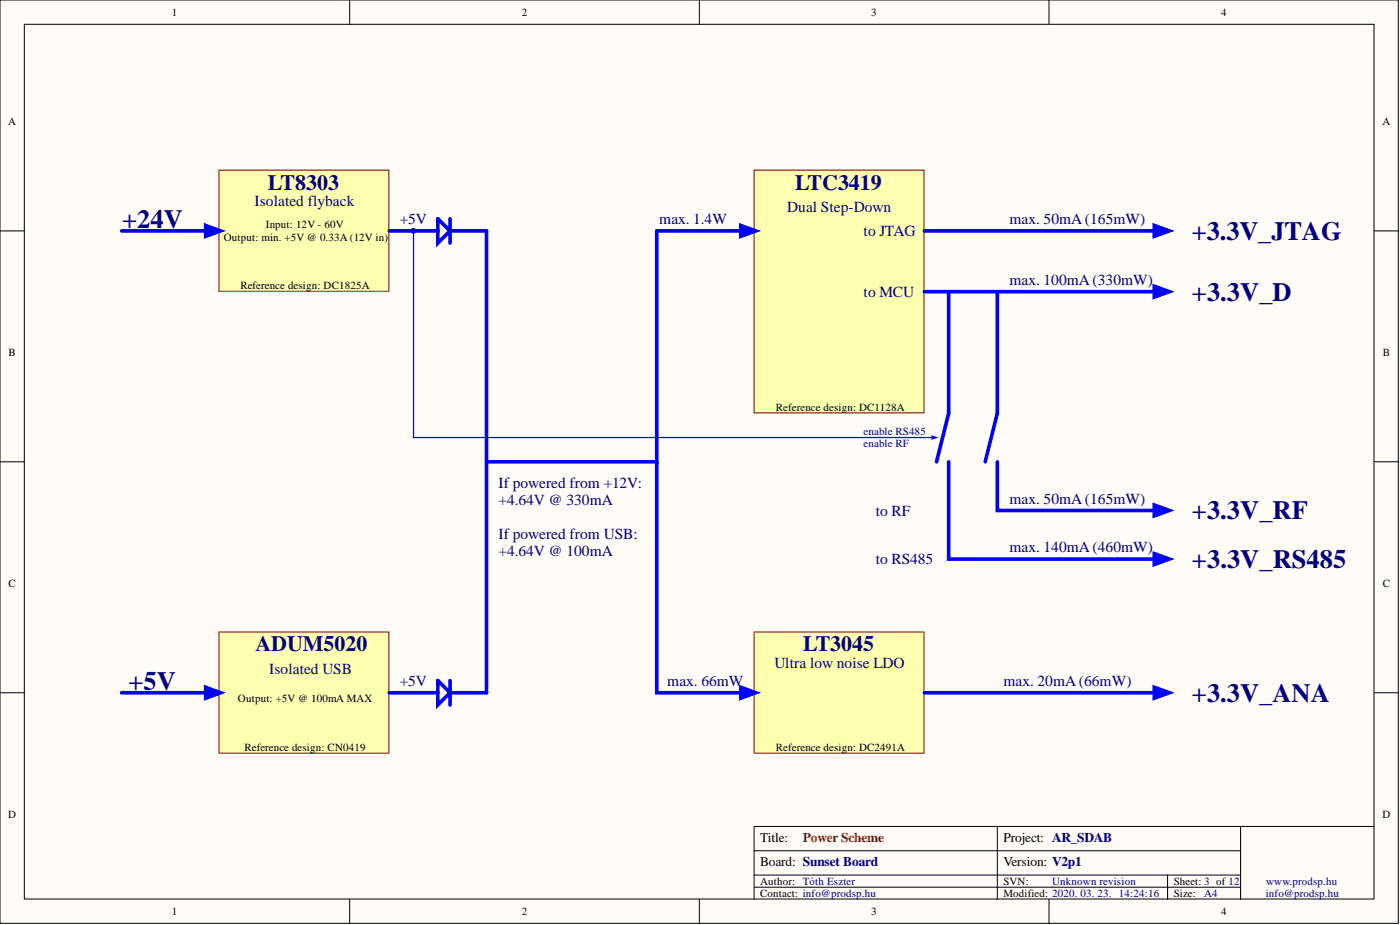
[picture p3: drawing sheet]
<svg xmlns="http://www.w3.org/2000/svg" width="292mm" height="193mm" viewBox="0 0 292 193" stroke-linecap="round" stroke-linejoin="round" font-family="sans-serif">
<defs><g id="words">
<g font-size="5.5" fill="#000080">
<text x="25.5" y="47.5">+24V</text>
<text x="248.7" y="50">+3.3V_JTAG</text>
<text x="248.7" y="62.7">+3.3V_D</text>
<text x="248.7" y="108.3">+3.3V_RF</text>
<text x="248.7" y="118.5">+3.3V_RS485</text>
<text x="26.8" y="143.8">+5V</text>
<text x="248.7" y="146.4">+3.3V_ANA</text>
</g>
<g font-size="4.6" fill="#000080">
<text x="55.9" y="39.6">LT8303</text>
<text x="165.9" y="39.6">LTC3419</text>
<text x="53.3" y="135.9">ADUM5020</text>
<text x="167.6" y="135.9">LT3045</text>
</g>
<g font-size="3.2" fill="#000080">
<text x="53.1" y="42.9">Isolated flyback</text>
<text x="83.4" y="46.7">+5V</text>
<text x="137.5" y="46.7">max. 1.4W</text>
<text x="164.3" y="44.2">Dual Step-Down</text>
<text x="210.6" y="46.7">max. 50mA (165mW)</text>
<text x="180.2" y="49.3">to JTAG</text>
<text x="210.6" y="59.4">max. 100mA (330mW)</text>
<text x="180.2" y="61.9">to MCU</text>
<text x="182.7" y="107.6">to RF</text>
<text x="210.6" y="105.1">max. 50mA (165mW)</text>
<text x="182.7" y="117.7">to RS485</text>
<text x="210.6" y="115.2">max. 140mA (460mW)</text>
<text x="56.2" y="140.5">Isolated USB</text>
<text x="83.4" y="143.1">+5V</text>
<text x="139.2" y="143.1">max. 66mW</text>
<text x="161.6" y="139.3">Ultra low noise LDO</text>
<text x="209.4" y="143.1">max. 20mA (66mW)</text>
</g>
<g font-size="3.2" fill="#00007d">
<text x="104" y="101.8">If powered from +12V:</text>
<text x="104" y="105.3">+4.64V @ 330mA</text>
<text x="104" y="112.4">If powered from USB:</text>
<text x="104" y="116">+4.64V @ 100mA</text>
</g>
<g font-size="2.8">
<text x="158.6" y="175.6">Title:</text>
<text x="209.4" y="175.6">Project: AR_SDAB</text>
<text x="158.6" y="180.7">Board: Sunset Board</text>
<text x="209.4" y="180.7">Version: V2p1</text>
</g>
<text font-size="2.8" fill="#800000" x="167.5" y="175.6">Power Scheme</text>
<g font-size="2.3">
<text x="35.9" y="3.3">1</text>
<text x="108.9" y="3.3">2</text>
<text x="181.8" y="3.3">3</text>
<text x="254.8" y="3.3">4</text>
<text x="1.7" y="26.1">A</text>
<text x="288.4" y="26.1">A</text>
<text x="55.5" y="47.7">Input: 12V - 60V</text>
<text x="46.7" y="50.2">Output: min. +5V @ 0.33A (12V in)</text>
<text x="50.2" y="60.3">Reference design: DC1825A</text>
<text x="1.8" y="74.3">B</text>
<text x="288.5" y="74.3">B</text>
<text x="161.9" y="85.7">Reference design: DC1128A</text>
<text x="1.8" y="122.5">C</text>
<text x="288.5" y="122.5">C</text>
<text x="49.7" y="146.5">Output: +5V @ 100mA MAX</text>
<text x="51" y="156.7">Reference design: CN0419</text>
<text x="161.9" y="156.7">Reference design: DC2491A</text>
<text x="1.7" y="170.6">D</text>
<text x="288.4" y="170.6">D</text>
<text x="158.6" y="184.6">Author: Tóth Eszter</text>
<text x="209.4" y="184.6">SVN:</text>
<text x="244.9" y="184.6">Sheet: 3 of 12</text>
<text x="35.9" y="190.9">1</text>
<text x="108.9" y="190.9">2</text>
<text x="158.6" y="187.1">Contact: info@prodsp.hu</text>
<text x="181.8" y="190.9">3</text>
<text x="209.4" y="187.1">Modified: 2020. 03. 23. 14:24:16</text>
<text x="244.9" y="187.1">Size:</text>
<text x="254.8" y="190.9">4</text>
</g>
<g font-size="2.3" fill="#000080">
<text x="180.2" y="90.8">enable RS485</text>
<text x="180.2" y="93.3">enable RF</text>
<text x="219.5" y="184.6">Unknown revision</text>
<text x="264.2" y="184.6">www.prodsp.hu</text>
<text x="251.2" y="187.1">A4</text>
<text x="264.1" y="187.1">info@prodsp.hu</text>
</g>
</g></defs>
<g fill="#fffcf8" stroke="#000" stroke-width=".21">
<path d="M0 0h291.8v192.6h-291.8z"/>
<path d="M5.1 5.1h281.6v182.4h-281.6z"/>
</g>
<g fill="none" stroke="#000" stroke-width=".21">
<path d="M73 0v5.1M145.9 0v5.1M218.9 0v5.1M0 48.2h5.1M286.8 48.2h5M0 96.3h5.1M286.8 96.3h5M0 144.5h5.1M286.8 144.5h5M157.3 177.5h101.5M208.1 172.4v15.2M258.8 172.4h-101.5v15.2"/>
<path d="M286.8 172.4h-28v15.2M73 187.6v5.1M145.9 187.6v5.1M157.3 182.6h101.5M157.3 185.1h101.5M218.9 187.6v5.1M243.6 182.6v5"/>
</g>
<g fill="#ffffb0" stroke="#800000" stroke-width=".21">
<path d="M45.7 35.5h35.4v25.3h-35.4z"/>
<path d="M45.7 131.8h35.4v25.3h-35.4z"/>
</g>
<path d="M81.2 48.2h10.2M91.4 45.6l2.5 2.6-2.5 2.5zM93.9 48.2h7.6v96.3h-7.6M93.9 45.6v5.1M137 48.2v48.1h-35.5M81.2 144.5h10.2M91.4 142l2.5 2.5-2.5 2.6zM93.9 142v5.1" fill="none" stroke="#00f" stroke-width=".76"/>
<g fill="#ffffb0" stroke="#800000" stroke-width=".21">
<path d="M157.3 35.5h35.5v50.6h-35.5z"/>
<path d="M157.3 131.8h35.5v25.3h-35.5z"/>
</g>
<path d="M192.9 48.2h50.7" fill="none" stroke="#00f" stroke-width=".76"/>
<path d="M240.6 46.7l4.2 1.5-4.2 1.5z" fill="#00f"/>
<path d="M240.6 46.7l4.2 1.5-4.2 1.5z" fill="none" stroke="#00f" stroke-width=".21"/>
<path d="M192.9 60.8h50.7" fill="none" stroke="#00f" stroke-width=".76"/>
<path d="M240.6 59.3l4.2 1.5-4.2 1.6z" fill="#00f"/>
<path d="M240.6 59.3l4.2 1.5-4.2 1.6z" fill="none" stroke="#00f" stroke-width=".21"/>
<path d="M192.9 144.5h50.7" fill="none" stroke="#00f" stroke-width=".76"/>
<path d="M240.6 143l4.2 1.5-4.2 1.5z" fill="#00f"/>
<path d="M240.6 143l4.2 1.5-4.2 1.5z" fill="none" stroke="#00f" stroke-width=".21"/>
<path d="M197.9 60.8v25.4M197.9 96.3v20.3h45.7" fill="none" stroke="#00f" stroke-width=".76"/>
<path d="M240.6 115.1l4.2 1.5-4.2 1.6z" fill="#00f"/>
<path d="M240.6 115.1l4.2 1.5-4.2 1.6z" fill="none" stroke="#00f" stroke-width=".21"/>
<path d="M86.3 48.2v43.1h109.1M194.4 90.9l1 .4-1 .3" fill="none" stroke="#00f" stroke-width=".25"/>
<path d="M25.4 48.2h20.3" fill="none" stroke="#00f" stroke-width=".76"/>
<path d="M42.6 46.7l4.2 1.5-4.2 1.5z" fill="#00f"/>
<path d="M42.6 46.7l4.2 1.5-4.2 1.5z" fill="none" stroke="#00f" stroke-width=".21"/>
<path d="M25.4 144.5h20.3" fill="none" stroke="#00f" stroke-width=".76"/>
<path d="M42.6 143l4.2 1.5-4.2 1.5z" fill="#00f"/>
<path d="M42.6 143l4.2 1.5-4.2 1.5z" fill="none" stroke="#00f" stroke-width=".21"/>
<g fill="none" stroke="#00f" stroke-width=".76">
<path d="M137 48.2h20.3"/>
<circle cx="86.2" cy="48.1" r=".22"/>
</g>
<path d="M154.3 46.7l4.2 1.5-4.2 1.5z" fill="#00f"/>
<path d="M154.3 46.7l4.2 1.5-4.2 1.5z" fill="none" stroke="#00f" stroke-width=".21"/>
<path d="M137 96.3v48.2h20.3" fill="none" stroke="#00f" stroke-width=".76"/>
<path d="M154.3 143l4.2 1.5-4.2 1.5z" fill="#00f"/>
<path d="M154.3 143l4.2 1.5-4.2 1.5z" fill="none" stroke="#00f" stroke-width=".21"/>
<path d="M208.1 96.3v10.2h35.5" fill="none" stroke="#00f" stroke-width=".76"/>
<path d="M240.6 105l4.2 1.5-4.2 1.5z" fill="#00f"/>
<path d="M240.6 105l4.2 1.5-4.2 1.5z" fill="none" stroke="#00f" stroke-width=".21"/>
<path d="M208.1 60.8v25.4l-2.6 10.1M197.9 86.2l-2.5 10.1" fill="none" stroke="#00f" stroke-width=".76"/>
<use href="#words"/>
</svg>
